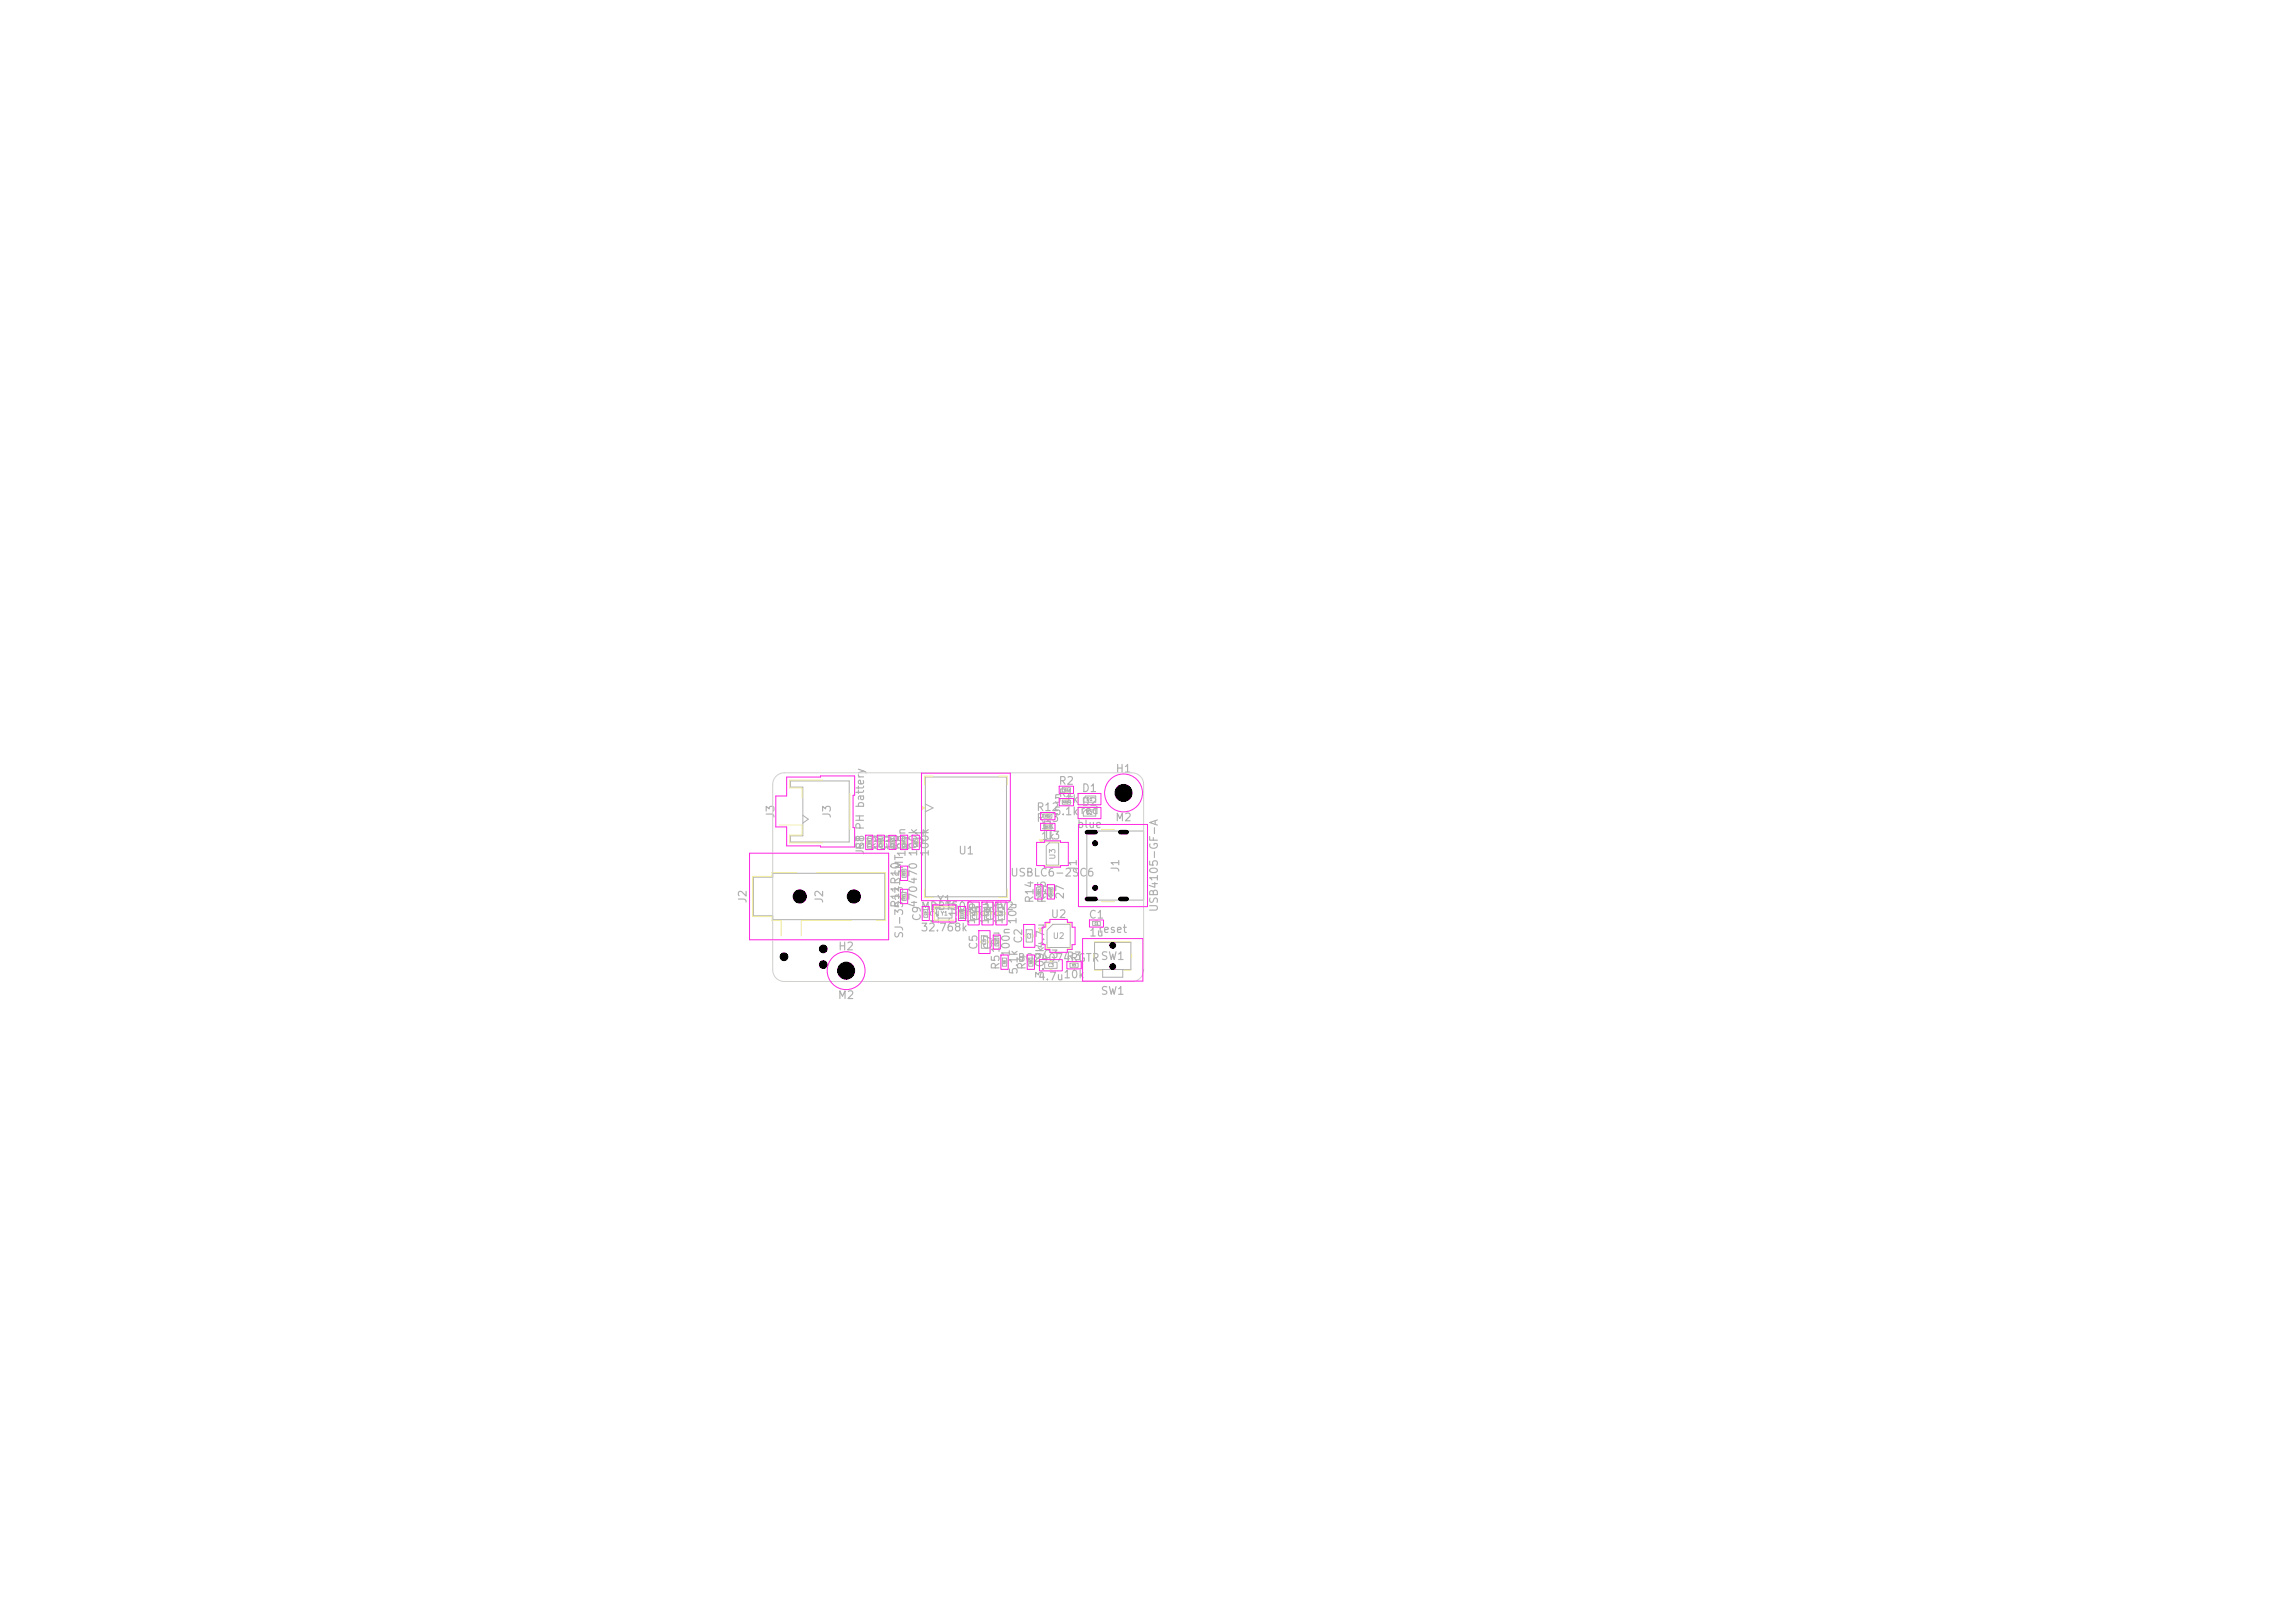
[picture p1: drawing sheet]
<svg xmlns="http://www.w3.org/2000/svg" width="297mm" height="210mm" viewBox="0 0 297 210" stroke-linecap="round" stroke-linejoin="round" font-family="sans-serif">
<defs><g id="words">
<g font-size="1" fill="#afafaf">
<text x="136.9" y="101.8">R2</text>
<text x="144.3" y="100.2">H1</text>
<text x="100.5" y="106" transform="rotate(-90 100.5 106)">J3</text>
<text x="107.8" y="106" transform="rotate(-90 107.8 106)">J3</text>
<text x="134" y="105.2">R12</text>
<text x="134" y="106.6">R13</text>
<text x="134.6" y="107.5">1k</text>
<text x="136.3" y="105.7">5.1kred</text>
<text x="136.3" y="104.1">5.1k</text>
<text x="136.9" y="103.4">R1</text>
<text x="139.3" y="107.4">blue</text>
<text x="139.9" y="104.5">D2</text>
<text x="139.9" y="102.7">D1</text>
<text x="144.3" y="106.5">M2</text>
<text x="144.3" y="103.4">H1</text>
<text x="112.1" y="110.7" transform="rotate(-90 112.1 110.7)">JST</text>
<text x="112.1" y="110.1" transform="rotate(-90 112.1 110.1)">R8 PH battery</text>
<text x="113.6" y="110.1" transform="rotate(-90 113.6 110.1)">R9</text>
<text x="114.4" y="110.1" transform="rotate(-90 114.4 110.1)">1M</text>
<text x="115.1" y="110.1" transform="rotate(-90 115.1 110.1)">C4</text>
<text x="115.9" y="110.1" transform="rotate(-90 115.9 110.1)">1M</text>
<text x="116.6" y="110.1" transform="rotate(-90 116.6 110.1)">R6</text>
<text x="117.4" y="111" transform="rotate(-90 117.4 111)">100n</text>
<text x="118.1" y="110.1" transform="rotate(-90 118.1 110.1)">R7</text>
<text x="118.9" y="110.9" transform="rotate(-90 118.9 110.9)">100k</text>
<text x="119.8" y="109.4" transform="rotate(-90 119.8 109.4)">U1</text>
<text x="120.4" y="110.9" transform="rotate(-90 120.4 110.9)">100k</text>
<text x="123.9" y="110.8">U1</text>
<text x="130.7" y="113.7">USBLC6-2SC6</text>
<text x="134.6" y="108.9">1k</text>
<text x="135.1" y="108.9">U3</text>
<text x="139.6" y="113" transform="rotate(-90 139.6 113)">J1</text>
<text x="145.1" y="113" transform="rotate(-90 145.1 113)">J1</text>
<text x="96.9" y="117" transform="rotate(-90 96.9 117)">J2</text>
<text x="106.8" y="117" transform="rotate(-90 106.8 117)">J2</text>
<text x="116.6" y="117.6" transform="rotate(-90 116.6 117.6)">R11R10</text>
<text x="118.9" y="117.5" transform="rotate(-90 118.9 117.5)">470470</text>
<text x="119.1" y="118">MDBT50Q-1MV2</text>
<text x="119.4" y="119.3" transform="rotate(-90 119.4 119.3)">C9</text>
<text x="121.2" y="117.2">Y1</text>
<text x="121.7" y="119.7" transform="rotate(-90 121.7 119.7)">12p</text>
<text x="124.1" y="119.8" transform="rotate(-90 124.1 119.8)">C10</text>
<text x="125.3" y="119.2" transform="rotate(-90 125.3 119.2)">L1</text>
<text x="126.4" y="119.7" transform="rotate(-90 126.4 119.7)">12p</text>
<text x="127.1" y="119.3" transform="rotate(-90 127.1 119.3)">C6</text>
<text x="128.2" y="119.7" transform="rotate(-90 128.2 119.7)">10u</text>
<text x="128.9" y="119.3" transform="rotate(-90 128.9 119.3)">C8</text>
<text x="130" y="119.7" transform="rotate(-90 130 119.7)">10u</text>
<text x="131.8" y="119.7" transform="rotate(-90 131.8 119.7)">10u</text>
<text x="134" y="117" transform="rotate(-90 134 117)">R14</text>
<text x="135.6" y="117" transform="rotate(-90 135.6 117)">R15</text>
<text x="135.9" y="119">U2</text>
<text x="136.3" y="116.5" transform="rotate(-90 136.3 116.5)">27</text>
<text x="137.9" y="116.5" transform="rotate(-90 137.9 116.5)">27</text>
<text x="140.8" y="119.1">C1</text>
<text x="150.1" y="118.1" transform="rotate(-90 150.1 118.1)">USB4105-GF-A</text>
<text x="108.4" y="123.2">H2</text>
<text x="117.1" y="121.5" transform="rotate(-90 117.1 121.5)">SJ-3523-SMT</text>
<text x="119.1" y="120.8">32.768k</text>
<text x="126.7" y="123" transform="rotate(-90 126.7 123)">C5</text>
<text x="128.6" y="123" transform="rotate(-90 128.6 123)">C7</text>
<text x="129.6" y="125.6" transform="rotate(-90 129.6 125.6)">R510u</text>
<text x="130.9" y="123.9" transform="rotate(-90 130.9 123.9)">100n</text>
<text x="131.6" y="124.7">BQ24074RGTRSW1</text>
<text x="132.5" y="122.2" transform="rotate(-90 132.5 122.2)">C2</text>
<text x="133" y="125.6" transform="rotate(-90 133 125.6)">R4</text>
<text x="134.9" y="124.2">C3</text>
<text x="135.4" y="122.8" transform="rotate(-90 135.4 122.8)">4.7u</text>
<text x="137.9" y="124.5">R3</text>
<text x="140.9" y="121.4">1u</text>
<text x="142" y="121">reset</text>
<text x="108.4" y="129.5">M2</text>
<text x="108.4" y="126.4">H2</text>
<text x="131.9" y="126.2" transform="rotate(-90 131.9 126.2)">5.1k</text>
<text x="134.3" y="127.1">4.7u</text>
<text x="135.3" y="126.7" transform="rotate(-90 135.3 126.7)">3.09k</text>
<text x="137.5" y="126.8">10k</text>
<text x="142.4" y="129">SW1</text>
</g>
<text font-size=".8" fill="#afafaf" x="136.2" y="121.7">U2</text>
<text font-size=".7" fill="#afafaf" x="136.7" y="111.3" transform="rotate(-90 136.7 111.3)">U3</text>
<text font-size=".5" fill="#afafaf" x="121.7" y="118.6">Y1</text>
<g font-size=".4" fill="#afafaf">
<text x="140.6" y="105.5">D2</text>
<text x="140.6" y="103.7">D1</text>
<text x="126.3" y="118.6" transform="rotate(-90 126.3 118.6)">L1</text>
<text x="128.1" y="118.6" transform="rotate(-90 128.1 118.6)">C6</text>
<text x="129.9" y="118.6" transform="rotate(-90 129.9 118.6)">C8</text>
<text x="127.7" y="122.3" transform="rotate(-90 127.7 122.3)">C5</text>
<text x="133.5" y="121.5" transform="rotate(-90 133.5 121.5)">C2</text>
<text x="135.6" y="125.2">C3</text>
</g>
<g font-size=".3" fill="#afafaf">
<text x="135.2" y="105.8">R12</text>
<text x="135.2" y="107.2">R13</text>
<text x="137.7" y="104">R1</text>
<text x="137.7" y="102.4">R2</text>
<text x="112.7" y="109.3" transform="rotate(-90 112.7 109.3)">R8</text>
<text x="114.2" y="109.3" transform="rotate(-90 114.2 109.3)">R9</text>
<text x="115.7" y="109.3" transform="rotate(-90 115.7 109.3)">C4</text>
<text x="117.2" y="113.4" transform="rotate(-90 117.2 113.4)">R10</text>
<text x="117.2" y="109.3" transform="rotate(-90 117.2 109.3)">R6</text>
<text x="118.7" y="109.3" transform="rotate(-90 118.7 109.3)">R7</text>
<text x="117.2" y="116.4" transform="rotate(-90 117.2 116.4)">R11</text>
<text x="120" y="118.5" transform="rotate(-90 120 118.5)">C9</text>
<text x="124.7" y="118.6" transform="rotate(-90 124.7 118.6)">C10</text>
<text x="134.6" y="115.8" transform="rotate(-90 134.6 115.8)">R14</text>
<text x="136.2" y="115.8" transform="rotate(-90 136.2 115.8)">R15</text>
<text x="141.6" y="119.7">C1</text>
<text x="129.2" y="122.2" transform="rotate(-90 129.2 122.2)">C7</text>
<text x="130.2" y="124.8" transform="rotate(-90 130.2 124.8)">R5</text>
<text x="133.6" y="124.8" transform="rotate(-90 133.6 124.8)">R4</text>
<text x="138.7" y="125.1">R3</text>
</g>
</g></defs>
<g fill="none" stroke="#afafaf" stroke-width=".13">
<path d="M97.5 113.5h2.5v-.5h14.5v6h-14.5v-.5h-2.5zM102.3 101.1h7.6v7.9h-7.6v-.8h1.6v-6.3h-1.6zM103.9 105.5l.7 .5-.7 .5M112.2 108.5h.6v1h-.6zM113.7 108.5h.6v1h-.6zM115.2 108.5h.6v1h-.6zM116.7 108.5h.6v1h-.6zM116.7 112.5h.6v1h-.6zM116.7 115.5h.6v1h-.6zM118.2 108.5h.6v1h-.6zM119.5 117.7h.6v1h-.6zM119.7 100.5h10.5v15.5h-10.5z"/>
<path d="M119.7 104l1.1 .5-1.1 .5M121.2 117.6h2v1.2h-1.7l-.3-.3zM124.2 117.7h.6v1h-.6zM125.6 117.4h.8v1.6h-.8zM127.4 117.4h.8v1.6h-.8zM129.2 117.4h.8v1.6h-.8zM134.1 114.9h.6v1h-.6zM135.1 105.3h1v.6h-1zM135.1 106.7h1v.6h-1zM135.7 114.9h.6v1h-.6zM135.8 109.1h1.2v2.9h-1.6v-2.5zM136.2 119.6h2.3v3h-3v-2.2z"/>
<path d="M137.5 103.5h1v.6h-1zM137.5 101.9h1v.6h-1zM140.5 103h1.3v.8h-1.6v-.5zM140.5 104.8h1.3v.8h-1.6v-.5zM140.6 107.5h7.4v9h-7.4zM141.4 119.2h1v.6h-1zM127 121.1h.8v1.6h-.8zM128.8 121.4h.4v1h-.4zM129.7 124h.6v1h-.6zM132.8 120.3h.8v1.6h-.8zM133.1 124h.6v1h-.6zM135.2 124.5h1.6v.8h-1.6z"/>
<path d="M138.5 124.6h1v.6h-1zM141.6 122h4.7v3.5h-4.7zM142.7 125.5v1h2.6v-1"/>
</g>
<g fill="none" stroke="#f2eda1" stroke-width=".13">
<path d="M103.1 112.9h-3.2v.5h-2.5v5.2h2.5v.5h1.2v2M105.7 112.9h8.9v6.2h-1.2M110.2 119.1h-6.5v2M115.1 108.9v.2M115.9 108.9v.2M116.6 108.8v.4M117.4 108.8v.4M134 115.2v.4M134.8 115.2v.4M135.4 105.2h.4M135.4 106h.4M135.9 119.5h-.5v.5"/>
<path d="M138.1 119.5h.5v.5M141.8 119.1h.2M141.8 119.9h.2M141.8 104.5h-2.3v1.4h2.3M129.6 124.3v.4M130.4 124.3v.4M134.5 120.1l.4 .3-.4 .2zM135.4 122.2v.5h.5M135.9 124.4h.2M135.9 125.4h.2M138.6 122.2v.5h-.5"/>
</g>
<path d="M134.5 120.1l.4 .3-.4 .2z" fill="#f2eda1"/>
<g fill="none" stroke="#f2eda1" stroke-width=".13">
<path d="M112.1 108.8v.4M112.9 108.8v.4M113.6 108.8v.4M114.4 108.8v.4M116.6 112.8v.4M116.6 115.8v.4M117.4 112.8v.4M117.4 115.8v.4M118.1 108.8v.4M118.9 108.8v.4M119.3 104.3l.3 .2-.3 .3zM119.4 118.1v.2"/>
<path d="M119.7 115v1.1h1.1M120.2 118.1v.2M120.8 100.4h-1.1v1.1M123.5 117.3h-2.6v1.8h2.6M127.3 118.1v.2M128.3 118.1v.2M129.1 118.1v.2M129.3 100.4h1v1.1M130.1 118.1v.2M130.3 115v1.1h-1M135.4 106.6h.4M135.4 107.4h.4"/>
<path d="M135.6 115.2v.4M136.4 115.2v.4M137.8 103.4h.4M137.8 104.2h.4M137.8 101.8h.4M137.8 102.6h.4M141.8 102.7h-2.3v1.4h2.3M142.5 107.3h1.7M142.5 116.7h1.7M126.9 121.8v.2M127.9 121.8v.2M132.7 121v.2"/>
<path d="M133 124.3v.4M133.7 121v.2M133.8 124.3v.4M138.8 124.5h.4M138.8 125.3h.4M141.6 123.4v.6M141.6 121.9h4.7M141.6 125.6h1M145.4 125.6h.9M146.4 123.4v.6"/>
</g>
<path d="M119.3 104.3l.3 .2-.3 .3z" fill="#f2eda1"/>
<path d="M100.9 106.8h2.9v1.2h-1.6v1.1h4.2M106.4 100.9h-4.2v1.1h1.6v1.2M110 102.7v4.6M125.5 118v.4M126.5 118v.4M134.5 108.7h.5l-.2 .3zM135.3 109h1.8M135.3 112h1.8M128.6 121.8v.2M129.4 121.8v.2" fill="none" stroke="#f2eda1" stroke-width=".13"/>
<path d="M134.5 108.7h.5l-.2 .3z" fill="#f2eda1"/>
<path d="M124.1 118.1v.2M124.9 118.1v.2" fill="none" stroke="#f2eda1" stroke-width=".13"/>
<path d="M100.4 100.4l.6-.3 .5-.1h45a1.5 1.5 0 0 1 1.5 1.5v24a1.5 1.5 0 0 1-1.5 1.5h-45a1.5 1.5 0 0 1-1.5-1.5v-24l.1-.5z" fill="none" stroke="#d0d2cd" stroke-width=".13"/>
<g fill="none" stroke="#ff26e2" stroke-width=".13">
<path d="M97 110.4h18v11.2h-18zM101.8 100.6h4.4v-.2h4.4v2.5h-.2v4.2h.2v2.5h-4.4v-.1h-4.4v-2.5h-1.4v-4h1.4zM112 108.1h1v1.8h-1zM113.5 108.1h1v1.8h-1zM115 108.1h1v1.8h-1zM116.5 108.1h1v1.8h-1zM116.5 112.1h1v1.8h-1zM116.5 115.1h1v1.8h-1zM118 108.1h1v1.8h-1zM119.3 100h11.5v16.5h-11.5zM119.3 117.3h1v1.8h-1zM120.7 117.1h3v2.2h-3z"/>
<path d="M124 117.3h1v1.8h-1zM125.3 116.7h1.4v3h-1.4zM127.1 116.7h1.4v3h-1.4zM128.9 116.7h1.4v3h-1.4zM132.5 119.6h1.4v3h-1.4zM133.9 114.5h1v1.8h-1zM134.1 109h1v-.2h2.1v.2h1v3h-1v.2h-2.1v-.2h-1zM134.7 105.1h1.8v1h-1.8zM134.7 106.5h1.8v1h-1.8zM135.2 119.4h.7v-.4h2.2v.4h.6v.6h.4v2.2h-.4v.7h-.6v.3h-2.2v-.3h-.7v-.7h-.3v-2.2h.3zM135.5 114.5h1v1.8h-1zM137.1 103.3h1.8v1h-1.8z"/>
<path d="M137.1 101.7h1.8v1h-1.8zM139.5 104.5h3v1.4h-3zM139.5 102.7h3v1.4h-3zM139.6 106.7h8.9v10.6h-8.9zM141 119h1.8v1h-1.8zM126.7 120.4h1.4v3h-1.4zM128.5 121h1v1.8h-1zM129.5 123.6h1v1.8h-1zM132.9 123.6h1v1.8h-1zM134.5 124.2h3v1.4h-3zM138.1 124.4h1.8v1h-1.8zM140.1 121.5h7.8v5.5h-7.8z"/>
<circle cx="145.4" cy="102.6" r="2.45"/>
<circle cx="109.5" cy="125.6" r="2.45"/>
</g>
<g fill="#000" stroke="#000" stroke-width=".13">
<circle cx="103.5" cy="116" r=".85"/>
<circle cx="110.5" cy="116" r=".85"/>
<circle cx="141.7" cy="114.9" r=".33"/>
<circle cx="141.7" cy="109.1" r=".33"/>
<circle cx="145.4" cy="102.6" r="1.1"/>
<circle cx="101.5" cy="123.8" r=".5"/>
<circle cx="106.5" cy="122.8" r=".5"/>
<circle cx="106.5" cy="124.8" r=".5"/>
<circle cx="109.5" cy="125.6" r="1.1"/>
<circle cx="144" cy="122.3" r=".37"/>
<circle cx="144" cy="125.1" r=".37"/>
</g>
<path d="M140.7 116.3h1.1M140.7 107.7h1.1M145 116.3h.8M145 107.7h.8" fill="none" stroke="#000" stroke-width=".6"/>
<use href="#words"/>
</svg>
